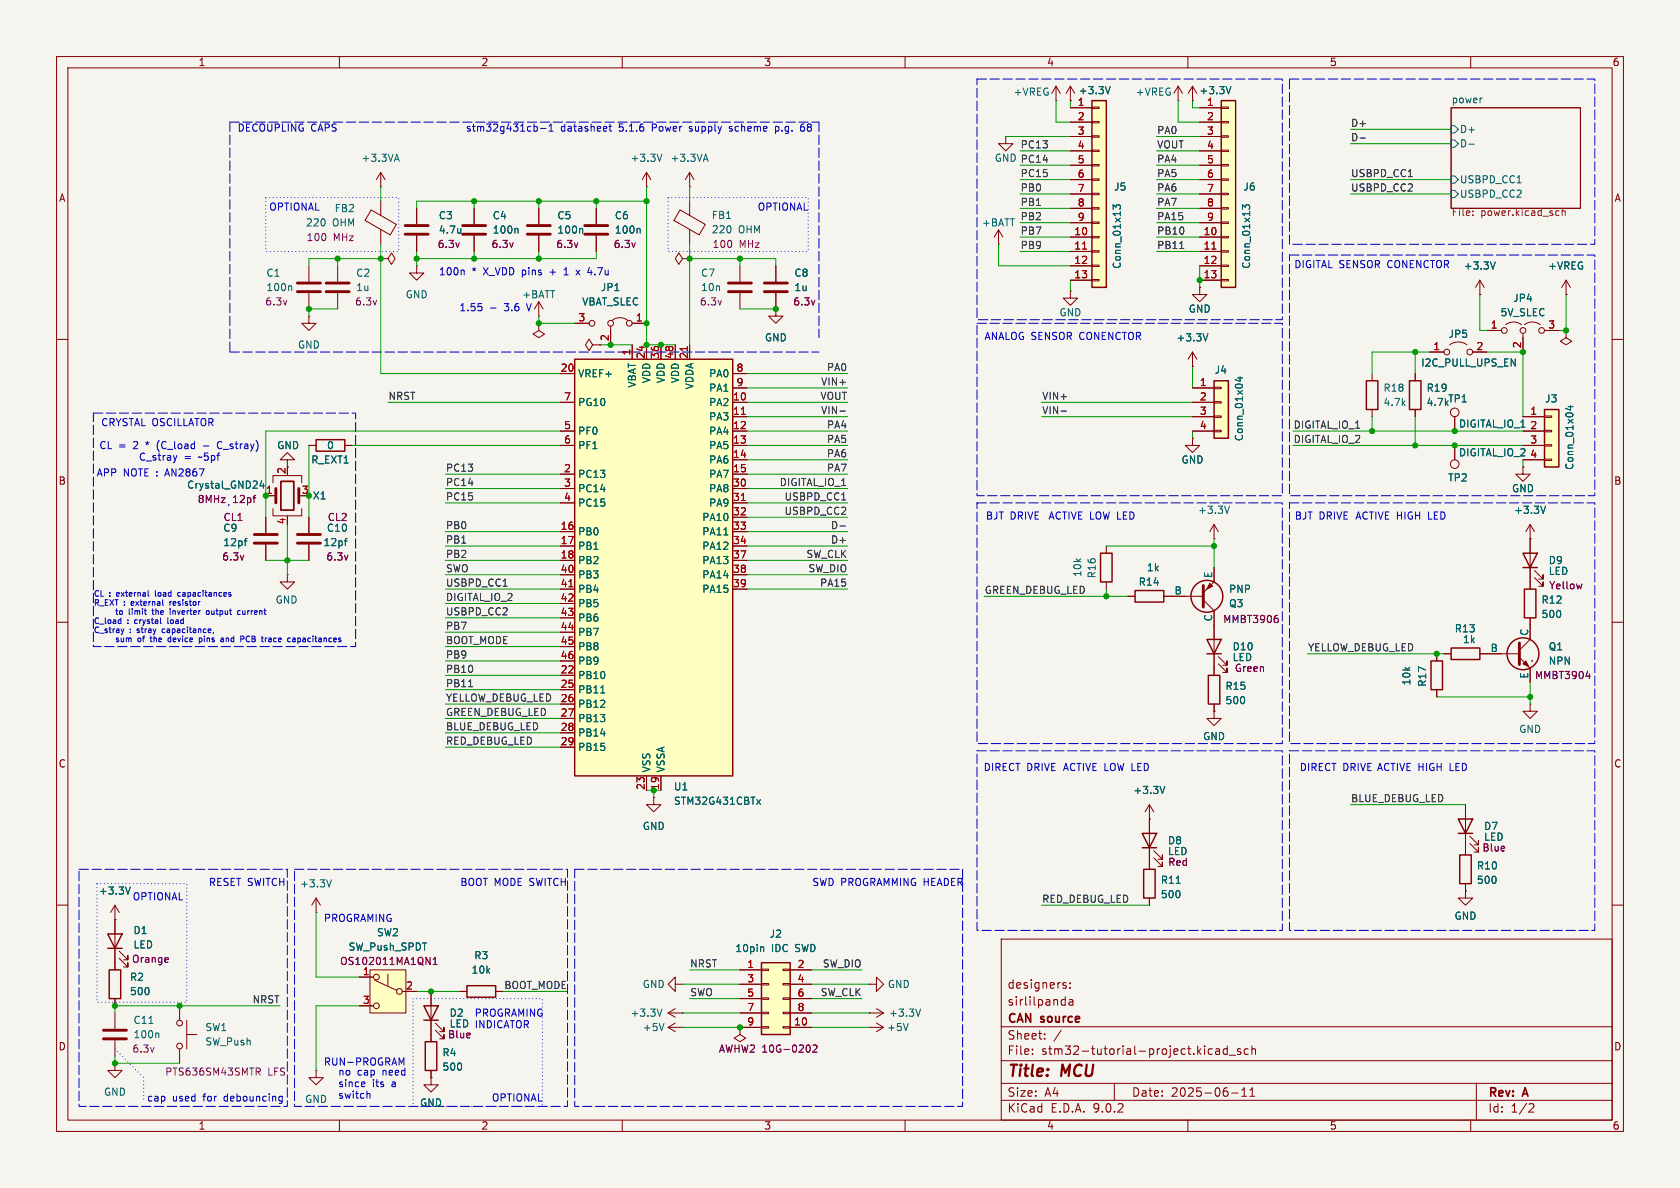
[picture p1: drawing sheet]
<svg xmlns="http://www.w3.org/2000/svg" width="297mm" height="210mm" viewBox="0 0 297 210" stroke-linecap="round" stroke-linejoin="round" font-family="sans-serif">
<defs><g id="words">
<g font-size="2.8" fill="#840000">
<text x="178" y="190.9">Title:</text>
<text x="187.7" y="190.9">MCU</text>
</g>
<g font-size="2.1" fill="#840000">
<text x="178" y="178">sirlilpanda</text>
<text x="178" y="175">designers:</text>
<text x="178" y="184">Sheet:</text>
<text x="178" y="181.2">CAN</text>
<text x="184.1" y="181.2">source</text>
<text x="178" y="186.7">File:</text>
<text x="184.1" y="186.7">stm32-tutorial-project.kicad_sch</text>
<text x="178" y="196.9">KiCad</text>
<text x="178" y="194.1">Size:</text>
<text x="184.7" y="194.1">A4</text>
<text x="185.7" y="196.9">E.D.A.</text>
<text x="193.3" y="196.9">9.0.2</text>
<text x="200" y="194.1">Date:</text>
<text x="207" y="194.1">2025-06-11</text>
<text x="263" y="194.3">Rev:</text>
<text x="263" y="196.9">Id:</text>
<text x="267.1" y="196.9">1/2</text>
<text x="269.4" y="194.3">A</text>
</g>
<g font-size="1.8" fill="#840000">
<text x="35" y="11.9">1</text>
<text x="85" y="11.9">2</text>
<text x="135" y="11.9">3</text>
<text x="185" y="11.9">4</text>
<text x="235" y="11.9">5</text>
<text x="285" y="11.9">6</text>
<text x="10.3" y="35.9">A</text>
<text x="285.3" y="35.9">A</text>
<text x="10.3" y="85.9">B</text>
<text x="285.3" y="85.9">B</text>
<text x="10.3" y="135.9">C</text>
<text x="285.3" y="135.9">C</text>
<text x="10.3" y="185.9">D</text>
<text x="285.3" y="185.9">D</text>
<text x="35" y="199.9">1</text>
<text x="85" y="199.9">2</text>
<text x="135" y="199.9">3</text>
<text x="185" y="199.9">4</text>
<text x="235" y="199.9">5</text>
<text x="285" y="199.9">6</text>
</g>
<g font-size="1.8" fill="#006464">
<text x="179.1" y="17.1">+VREG</text>
<text x="190.6" y="16.9">+3.3V</text>
<text x="200.7" y="17.1">+VREG</text>
<text x="211.9" y="16.9">+3.3V</text>
<text x="256.5" y="18.3">power</text>
<text x="258" y="23.7">D+</text>
<text x="63.8" y="28.8">+3.3VA</text>
<text x="111.4" y="28.8">+3.3V</text>
<text x="118.4" y="28.8">+3.3VA</text>
<text x="258" y="26.3">D-</text>
<text x="196.9" y="33.9">J5</text>
<text x="219.7" y="33.9">J6</text>
<text x="258" y="35.2">USBPD_CC2</text>
<text x="258" y="32.6">USBPD_CC1</text>
<text x="54" y="40.2">220</text>
<text x="58.8" y="40.2">OHM</text>
<text x="59.1" y="37.7">FB2</text>
<text x="77.5" y="39">C3</text>
<text x="77.5" y="41.5">4.7u</text>
<text x="87" y="39">C4</text>
<text x="87" y="41.5">100n</text>
<text x="98.4" y="39">C5</text>
<text x="98.4" y="41.5">100n</text>
<text x="108.6" y="39">C6</text>
<text x="108.6" y="41.5">100n</text>
<text x="125.7" y="38.9">FB1</text>
<text x="125.7" y="41.5">220</text>
<text x="130.5" y="41.5">OHM</text>
<text x="173.5" y="40.2">+BATT</text>
<text x="198.3" y="47.6" transform="rotate(-90 198.3 47.6)">Conn_01x13</text>
<text x="221.2" y="47.6" transform="rotate(-90 221.2 47.6)">Conn_01x13</text>
<text x="258.7" y="47.9">+3.3V</text>
<text x="273.6" y="47.9">+VREG</text>
<text x="47" y="49.1">C1</text>
<text x="47" y="51.7">100n</text>
<text x="62.9" y="49.1">C2</text>
<text x="62.9" y="51.7">1u</text>
<text x="71.6" y="52.9">GND</text>
<text x="92.2" y="52.9">+BATT</text>
<text x="106.1" y="51.7">JP1</text>
<text x="123.8" y="49.1">C7</text>
<text x="123.8" y="51.7">10n</text>
<text x="140.3" y="49.1">C8</text>
<text x="140.3" y="51.7">1u</text>
<text x="267.4" y="53.6">JP4</text>
<text x="102.8" y="54.2">VBAT_SLEC</text>
<text x="187.2" y="56.1">GND</text>
<text x="210.1" y="55.5">GND</text>
<text x="256" y="59.9">JP5</text>
<text x="265.2" y="56.1">5V_SLEC</text>
<text x="52.6" y="61.8">GND</text>
<text x="135.1" y="60.6">GND</text>
<text x="207.9" y="60.6">+3.3V</text>
<text x="251.1" y="65">I2C_PULL_UPS_EN</text>
<text x="102.1" y="66.9">VREF+</text>
<text x="102.1" y="72">PG10</text>
<text x="112.6" y="68.6" transform="rotate(-90 112.6 68.6)">VBAT</text>
<text x="115.2" y="67.8" transform="rotate(-90 115.2 67.8)">VDD</text>
<text x="117.7" y="67.8" transform="rotate(-90 117.7 67.8)">VDD</text>
<text x="120.2" y="67.8" transform="rotate(-90 120.2 67.8)">VDD</text>
<text x="122.8" y="68.9" transform="rotate(-90 122.8 68.9)">VDDA</text>
<text x="125.3" y="66.9">PA0</text>
<text x="125.3" y="69.4">PA1</text>
<text x="125.3" y="72">PA2</text>
<text x="214.6" y="66.3">J4</text>
<text x="244.5" y="72">4.7k</text>
<text x="244.5" y="69.4">R18</text>
<text x="252.1" y="72">4.7k</text>
<text x="252.1" y="69.4">R19</text>
<text x="255.9" y="71.3">TP1</text>
<text x="273.1" y="71.3">J3</text>
<text x="102.1" y="77.1">PF0</text>
<text x="125.3" y="74.5">PA3</text>
<text x="125.3" y="77.1">PA4</text>
<text x="257.8" y="75.8">DIGITAL_IO_1</text>
<text x="48.9" y="79.6">GND</text>
<text x="54.9" y="82.1">R_EXT1</text>
<text x="57.7" y="79.6">0</text>
<text x="102.1" y="79.6">PF1</text>
<text x="125.3" y="79.6">PA5</text>
<text x="125.3" y="82.1">PA6</text>
<text x="208.8" y="82.1">GND</text>
<text x="219.9" y="78.1" transform="rotate(-90 219.9 78.1)">Conn_01x04</text>
<text x="257.8" y="80.9">DIGITAL_IO_2</text>
<text x="278.4" y="83.2" transform="rotate(-90 278.4 83.2)">Conn_01x04</text>
<text x="29.5" y="84.4">AN2867</text>
<text x="55.2" y="88.5">X1</text>
<text x="102.1" y="84.7">PC13</text>
<text x="102.1" y="87.2">PC14</text>
<text x="102.1" y="89.8">PC15</text>
<text x="125.3" y="84.7">PA7</text>
<text x="125.3" y="87.2">PA8</text>
<text x="125.3" y="89.8">PA9</text>
<text x="255.9" y="85.3">TP2</text>
<text x="267.2" y="87.2">GND</text>
<text x="39.4" y="94.2">C9</text>
<text x="57.7" y="94.2">C10</text>
<text x="102.1" y="94.8">PB0</text>
<text x="124.1" y="92.3">PA10</text>
<text x="124.1" y="94.8">PA11</text>
<text x="211.7" y="91">+3.3V</text>
<text x="267.6" y="91">+3.3V</text>
<text x="39.4" y="96.7">12pf</text>
<text x="57.1" y="96.7">12pf</text>
<text x="102.1" y="97.4">PB1</text>
<text x="102.1" y="99.9">PB2</text>
<text x="124.1" y="97.4">PA12</text>
<text x="124.1" y="99.9">PA13</text>
<text x="202.7" y="101.2">1k</text>
<text x="273.7" y="99.9">D9</text>
<text x="273.7" y="101.8">LED</text>
<text x="48.6" y="106.9">GND</text>
<text x="102.1" y="102.5">PB3</text>
<text x="102.1" y="105">PB4</text>
<text x="102.1" y="107.5">PB5</text>
<text x="124.1" y="102.5">PA14</text>
<text x="124.1" y="105">PA15</text>
<text x="191.4" y="102.1" transform="rotate(-90 191.4 102.1)">10k</text>
<text x="193.9" y="102.3" transform="rotate(-90 193.9 102.3)">R16</text>
<text x="201.2" y="103.7">R14</text>
<text x="207.5" y="105.2">B</text>
<text x="214.4" y="102.3" transform="rotate(-90 214.4 102.3)">E</text>
<text x="217.2" y="105">PNP</text>
<text x="217.2" y="107.5">Q3</text>
<text x="272.4" y="106.9">R12</text>
<text x="102.1" y="110.1">PB6</text>
<text x="102.1" y="112.6">PB7</text>
<text x="214.4" y="110" transform="rotate(-90 214.4 110)">C</text>
<text x="257.1" y="112">R13</text>
<text x="258.5" y="113.9">1k</text>
<text x="270.3" y="112.5" transform="rotate(-90 270.3 112.5)">C</text>
<text x="272.4" y="109.4">500</text>
<text x="102.1" y="115.2">PB8</text>
<text x="102.1" y="117.7">PB9</text>
<text x="217.8" y="115.2">D10</text>
<text x="263.4" y="115.3">B</text>
<text x="273.7" y="115.2">Q1</text>
<text x="273.7" y="117.7">NPN</text>
<text x="102.1" y="120.2">PB10</text>
<text x="102.1" y="122.8">PB11</text>
<text x="102.1" y="125.3">PB12</text>
<text x="216.5" y="124.7">500</text>
<text x="216.5" y="122.1">R15</text>
<text x="249.5" y="121.3" transform="rotate(-90 249.5 121.3)">10k</text>
<text x="252.3" y="121.5" transform="rotate(-90 252.3 121.5)">R17</text>
<text x="270.3" y="120.1" transform="rotate(-90 270.3 120.1)">E</text>
<text x="102.1" y="127.9">PB13</text>
<text x="102.1" y="130.4">PB14</text>
<text x="212.6" y="131">GND</text>
<text x="268.5" y="129.8">GND</text>
<text x="102.1" y="132.9">PB15</text>
<text x="115.2" y="136.7" transform="rotate(-90 115.2 136.7)">VSS</text>
<text x="117.7" y="136.7" transform="rotate(-90 117.7 136.7)">VSSA</text>
<text x="119" y="142.5">STM32G431CBTx</text>
<text x="119" y="139.9">U1</text>
<text x="200.3" y="140.6">+3.3V</text>
<text x="113.5" y="146.9">GND</text>
<text x="206.4" y="149.5">D8</text>
<text x="262.3" y="146.9">D7</text>
<text x="206.4" y="151.4">LED</text>
<text x="261" y="153.9">R10</text>
<text x="17.4" y="158.3">+3.3V</text>
<text x="52.9" y="157.1">+3.3V</text>
<text x="205.1" y="159">500</text>
<text x="205.1" y="156.4">R11</text>
<text x="261" y="156.4">500</text>
<text x="23.5" y="165.3">D1</text>
<text x="23.5" y="167.9">LED</text>
<text x="66.5" y="165.7">SW2</text>
<text x="136" y="166">J2</text>
<text x="257" y="162.8">GND</text>
<text x="22.9" y="173.6">R2</text>
<text x="61.5" y="168.2">SW_Push_SPDT</text>
<text x="83.3" y="172.3">10k</text>
<text x="83.7" y="169.8">R3</text>
<text x="129.9" y="168.5">10pin</text>
<text x="136.4" y="168.5">IDC</text>
<text x="140.7" y="168.5">SWD</text>
<text x="22.9" y="176.1">500</text>
<text x="79.4" y="179.9">D2</text>
<text x="111.4" y="179.9">+3.3V</text>
<text x="113.5" y="174.9">GND</text>
<text x="156.9" y="174.9">GND</text>
<text x="157.1" y="179.9">+3.3V</text>
<text x="23.5" y="183.7">100n</text>
<text x="23.5" y="181.2">C11</text>
<text x="36.2" y="182.5">SW1</text>
<text x="36.2" y="185">SW_Push</text>
<text x="113.5" y="182.5">+5V</text>
<text x="156.7" y="182.5">+5V</text>
<text x="78.1" y="186.9">R4</text>
<text x="78.1" y="189.5">500</text>
<text x="18.3" y="193.9">GND</text>
<text x="53.8" y="195.2">GND</text>
<text x="74.2" y="195.8">GND</text>
</g>
<g font-size="1.8" fill="#0000c2">
<text x="41.9" y="23.5">DECOUPLING</text>
<text x="54.9" y="23.5">CAPS</text>
<text x="82.3" y="23.5">stm32g431cb-1</text>
<text x="99.1" y="23.5">datasheet</text>
<text x="109.5" y="23.5">5.1.6</text>
<text x="115.5" y="23.5">Power</text>
<text x="122.3" y="23.5">supply</text>
<text x="129.6" y="23.5">scheme</text>
<text x="137.9" y="23.5">p.g.</text>
<text x="142.6" y="23.5">68</text>
<text x="47.5" y="37.4">OPTIONAL</text>
<text x="133.9" y="37.4">OPTIONAL</text>
<text x="228.7" y="47.6">DIGITAL SENSOR CONENCTOR</text>
<text x="77.5" y="48.9">100n</text>
<text x="83.4" y="48.9">*</text>
<text x="85.6" y="48.9">X_VDD pins</text>
<text x="97.7" y="48.9">+</text>
<text x="100.4" y="48.9">1</text>
<text x="105" y="48.9">4.7u</text>
<text x="81.1" y="55.2">1.55</text>
<text x="89.3" y="55.2">3.6</text>
<text x="93.5" y="55.2">V</text>
<text x="173.9" y="60.3">ANALOG SENSOR CONENCTOR</text>
<text x="17.8" y="75.5">CRYSTAL OSCILLATOR</text>
<text x="17.5" y="79.6">CL =</text>
<text x="23.7" y="79.6">2</text>
<text x="24.5" y="81.6">C_stray</text>
<text x="26.1" y="79.6">*</text>
<text x="28.2" y="79.6">(C_load</text>
<text x="32.5" y="81.6">=</text>
<text x="35.3" y="81.6">~5pf</text>
<text x="39.3" y="79.6">C_stray)</text>
<text x="17" y="84.4">APP</text>
<text x="21.8" y="84.4">NOTE :</text>
<text x="174.2" y="92.1">BJT DRIVE</text>
<text x="185.3" y="92.1">ACTIVE LOW LED</text>
<text x="228.8" y="92.1">BJT DRIVE ACTIVE HIGH</text>
<text x="252.6" y="92.1">LED</text>
<text x="173.8" y="136.5">DIRECT DRIVE ACTIVE LOW LED</text>
<text x="229.7" y="136.5">DIRECT DRIVE ACTIVE HIGH</text>
<text x="256.4" y="136.5">LED</text>
<text x="23.4" y="159.4">OPTIONAL</text>
<text x="36.8" y="156.8">RESET SWITCH</text>
<text x="81.3" y="156.8">BOOT MODE SWITCH</text>
<text x="143.5" y="156.8">SWD PROGRAMMING HEADER</text>
<text x="57.1" y="163.2">PROGRAMING</text>
<text x="83.8" y="179.9">PROGRAMING</text>
<text x="79.4" y="181.8">LED INDICATOR</text>
<text x="57.1" y="188.6">RUN-PROGRAM</text>
<text x="59.7" y="190.3">no</text>
<text x="63.2" y="190.3">cap</text>
<text x="67.7" y="190.3">need</text>
<text x="25.9" y="194.9">cap</text>
<text x="30.5" y="194.9">used</text>
<text x="36" y="194.9">for</text>
<text x="39.9" y="194.9">debouncing</text>
<text x="59.7" y="192.4">since</text>
<text x="59.7" y="194.4">switch</text>
<text x="65.8" y="192.4">its</text>
<text x="69.3" y="192.4">a</text>
<text x="86.9" y="194.9">OPTIONAL</text>
</g>
<g font-size="1.8" fill="#a90000">
<text x="190.4" y="18.8">1</text>
<text x="190.4" y="21.3">2</text>
<text x="190.4" y="23.9">3</text>
<text x="213.3" y="18.8">1</text>
<text x="213.3" y="21.3">2</text>
<text x="213.3" y="23.9">3</text>
<text x="190.4" y="26.4">4</text>
<text x="190.4" y="29">5</text>
<text x="213.3" y="26.4">4</text>
<text x="213.3" y="29">5</text>
<text x="190.4" y="31.5">6</text>
<text x="190.4" y="34">7</text>
<text x="213.3" y="31.5">6</text>
<text x="213.3" y="34">7</text>
<text x="189.8" y="41.7">10</text>
<text x="190.4" y="36.6">8</text>
<text x="190.4" y="39.1">9</text>
<text x="212.7" y="41.7">10</text>
<text x="213.3" y="36.6">8</text>
<text x="213.3" y="39.1">9</text>
<text x="189.8" y="44.2">11</text>
<text x="189.8" y="46.7">12</text>
<text x="212.7" y="44.2">11</text>
<text x="212.7" y="46.7">12</text>
<text x="189.8" y="49.3">13</text>
<text x="212.7" y="49.3">13</text>
<text x="102.2" y="56.9">3</text>
<text x="112.3" y="56.9">1</text>
<text x="263.5" y="58.2">1</text>
<text x="273.6" y="58.2">3</text>
<text x="99" y="65.8">20</text>
<text x="107.7" y="60.4" transform="rotate(-90 107.7 60.4)">2</text>
<text x="111.5" y="62.9" transform="rotate(-90 111.5 62.9)">1</text>
<text x="114" y="63.5" transform="rotate(-90 114 63.5)">24</text>
<text x="116.6" y="63.5" transform="rotate(-90 116.6 63.5)">36</text>
<text x="119.1" y="63.5" transform="rotate(-90 119.1 63.5)">48</text>
<text x="121.7" y="63.5" transform="rotate(-90 121.7 63.5)">21</text>
<text x="130.1" y="65.8">8</text>
<text x="253.3" y="62">1</text>
<text x="260.9" y="62">2</text>
<text x="269" y="61.7" transform="rotate(-90 269 61.7)">2</text>
<text x="99.6" y="70.9">7</text>
<text x="129.5" y="70.9">10</text>
<text x="130.1" y="68.3">9</text>
<text x="212" y="68.3">1</text>
<text x="212" y="70.9">2</text>
<text x="99.6" y="75.9">5</text>
<text x="129.5" y="73.4">11</text>
<text x="129.5" y="75.9">12</text>
<text x="212" y="73.4">3</text>
<text x="212" y="75.9">4</text>
<text x="270.4" y="73.4">1</text>
<text x="270.4" y="75.9">2</text>
<text x="50.5" y="83.9" transform="rotate(-90 50.5 83.9)">2</text>
<text x="99.6" y="78.5">6</text>
<text x="99.6" y="83.6">2</text>
<text x="129.5" y="78.5">13</text>
<text x="129.5" y="81">14</text>
<text x="129.5" y="83.6">15</text>
<text x="270.4" y="78.5">3</text>
<text x="270.4" y="81">4</text>
<text x="46.9" y="87.4">1</text>
<text x="53.3" y="87.4">3</text>
<text x="99.6" y="86.1">3</text>
<text x="99.6" y="88.6">4</text>
<text x="129.5" y="86.1">30</text>
<text x="129.5" y="88.6">31</text>
<text x="50.5" y="92.8" transform="rotate(-90 50.5 92.8)">4</text>
<text x="99" y="93.7">16</text>
<text x="129.5" y="91.2">32</text>
<text x="129.5" y="93.7">33</text>
<text x="99" y="96.3">17</text>
<text x="99" y="98.8">18</text>
<text x="99" y="101.3">40</text>
<text x="129.5" y="96.3">34</text>
<text x="129.5" y="98.8">37</text>
<text x="129.5" y="101.3">38</text>
<text x="99" y="103.9">41</text>
<text x="99" y="106.4">42</text>
<text x="129.5" y="103.9">39</text>
<text x="99" y="109">43</text>
<text x="99" y="111.5">44</text>
<text x="99" y="114">45</text>
<text x="99" y="116.6">46</text>
<text x="99" y="119.1">22</text>
<text x="99" y="121.7">25</text>
<text x="99" y="124.2">26</text>
<text x="99" y="126.7">27</text>
<text x="99" y="129.3">28</text>
<text x="99" y="131.8">29</text>
<text x="114" y="139.7" transform="rotate(-90 114 139.7)">23</text>
<text x="64.1" y="172.5">1</text>
<text x="132" y="171.2">1</text>
<text x="132" y="173.7">3</text>
<text x="140.9" y="171.2">2</text>
<text x="140.9" y="173.7">4</text>
<text x="64.1" y="177.5">3</text>
<text x="71.7" y="175">2</text>
<text x="132" y="176.3">5</text>
<text x="132" y="178.8">7</text>
<text x="140.9" y="176.3">6</text>
<text x="140.9" y="178.8">8</text>
<text x="132" y="181.4">9</text>
<text x="140.3" y="181.4">10</text>
</g>
<g font-size="1.8" fill="#0f0f0f">
<text x="204.5" y="23.8">PA0</text>
<text x="238.8" y="22.5">D+</text>
<text x="175.8" y="28.8">GND PC14</text>
<text x="180.3" y="26.3">PC13</text>
<text x="204.5" y="26.3">VOUT</text>
<text x="204.5" y="28.9">PA4</text>
<text x="238.8" y="25.1">D-</text>
<text x="180.3" y="31.4">PC15</text>
<text x="180.3" y="33.9">PB0</text>
<text x="204.5" y="33.9">PA6</text>
<text x="204.5" y="31.4">PA5</text>
<text x="238.8" y="31.4">USBPD_CC1</text>
<text x="238.8" y="33.9">USBPD_CC2</text>
<text x="180.3" y="41.6">PB7</text>
<text x="180.3" y="36.5">PB1</text>
<text x="180.3" y="39">PB2</text>
<text x="204.5" y="36.5">PA7</text>
<text x="204.5" y="39">PA15</text>
<text x="204.5" y="41.6">PB10</text>
<text x="180.3" y="44.1">PB9</text>
<text x="204.5" y="44.1">PB11</text>
<text x="146.1" y="65.7">PA0</text>
<text x="68.6" y="70.8">NRST</text>
<text x="144.9" y="70.8">VOUT</text>
<text x="145.1" y="68.2">VIN+</text>
<text x="184.1" y="70.8">VIN+</text>
<text x="145.1" y="73.3">VIN-</text>
<text x="146.1" y="75.9">PA4</text>
<text x="184.1" y="73.3">VIN-</text>
<text x="228.6" y="75.9">DIGITAL_IO_1</text>
<text x="78.7" y="83.5">PC13</text>
<text x="146.1" y="83.5">PA7</text>
<text x="146.1" y="78.4">PA5</text>
<text x="146.1" y="80.9">PA6</text>
<text x="228.6" y="78.4">DIGITAL_IO_2</text>
<text x="78.7" y="86">PC14</text>
<text x="78.7" y="88.6">PC15</text>
<text x="137.7" y="86">DIGITAL_IO_1</text>
<text x="138.6" y="88.6">USBPD_CC1</text>
<text x="78.7" y="93.6">PB0</text>
<text x="138.6" y="91.1">USBPD_CC2</text>
<text x="146.8" y="93.6">D-</text>
<text x="78.7" y="98.7">PB2</text>
<text x="78.7" y="101.3">SWO</text>
<text x="78.7" y="96.2">PB1</text>
<text x="142.5" y="98.7">SW_CLK</text>
<text x="142.8" y="101.3">SW_DIO</text>
<text x="146.8" y="96.2">D+</text>
<text x="78.7" y="106.3">DIGITAL_IO_2</text>
<text x="78.7" y="103.8">USBPD_CC1</text>
<text x="144.9" y="103.8">PA15</text>
<text x="174" y="105.1">GREEN_DEBUG_LED</text>
<text x="78.7" y="108.9">USBPD_CC2</text>
<text x="78.7" y="111.4">PB7</text>
<text x="78.7" y="114">BOOT_MODE</text>
<text x="78.7" y="119">PB10</text>
<text x="78.7" y="116.5">PB9</text>
<text x="231.1" y="115.2">YELLOW_DEBUG_LED</text>
<text x="78.7" y="121.6">PB11</text>
<text x="78.7" y="124.1">YELLOW_DEBUG_LED 26</text>
<text x="78.7" y="129.2">BLUE_DEBUG_LED</text>
<text x="78.7" y="131.7">RED_DEBUG_LED</text>
<text x="78.7" y="126.7">GREEN_DEBUG_LED</text>
<text x="238.8" y="141.9">BLUE_DEBUG_LED</text>
<text x="184.1" y="159.7">RED_DEBUG_LED</text>
<text x="121.9" y="171.1">NRST</text>
<text x="145.4" y="171.1">SW_DIO</text>
<text x="44.5" y="177.5">NRST</text>
<text x="89.1" y="174.9">BOOT_MODE</text>
<text x="121.9" y="176.2">SWO</text>
<text x="145" y="176.2">SW_CLK</text>
</g>
<g font-size="1.8" fill="#725600">
<text x="256.5" y="38.5">File:</text>
<text x="261.8" y="38.5">power.kicad_sch</text>
</g>
<g font-size="1.8" fill="#840084">
<text x="54.1" y="42.8">100</text>
<text x="58.9" y="42.8">MHz</text>
<text x="77.3" y="44">6.3v</text>
<text x="86.8" y="44">6.3v</text>
<text x="98.2" y="44">6.3v</text>
<text x="108.4" y="44">6.3v</text>
<text x="125.9" y="44">100</text>
<text x="130.7" y="44">MHz</text>
<text x="46.8" y="54.2">6.3v</text>
<text x="62.7" y="54.2">6.3v</text>
<text x="123.6" y="54.2">6.3v</text>
<text x="140.1" y="54.2">6.3v</text>
<text x="33" y="86.6">Crystal_GND24</text>
<text x="34.9" y="89.1">8MHz</text>
<text x="40.9" y="89.1">12pf</text>
<text x="39.4" y="92.3">CL1</text>
<text x="57.8" y="92.3">CL2</text>
<text x="39.2" y="99.3">6.3v</text>
<text x="57.6" y="99.3">6.3v</text>
<text x="273.8" y="104.4">Yellow</text>
<text x="216.1" y="110.3">MMBT3906</text>
<text x="217.8" y="117.1">LED</text>
<text x="218.2" y="119">Green</text>
<text x="271.3" y="120.2">MMBT3904</text>
<text x="262.3" y="148.8">LED</text>
<text x="206.4" y="153.3">Red</text>
<text x="262" y="150.7">Blue</text>
<text x="23.2" y="170.4">Orange</text>
<text x="60" y="170.8">OS102011MA1QN1</text>
<text x="79.1" y="183.7">Blue</text>
<text x="79.4" y="181.8">LED</text>
<text x="23.3" y="186.3">6.3v</text>
<text x="29.1" y="190.3">PTS636SM43SMTR</text>
<text x="47.3" y="190.3">LFS</text>
<text x="127" y="186.3">AWHW2</text>
<text x="134.7" y="186.3">10G-0202</text>
</g>
<text font-size="1.8" fill="#009600" x="116.6" y="139.7" transform="rotate(-90 116.6 139.7)">19</text>
<g font-size="1.4" fill="#0000c2">
<text x="16.5" y="105.7">CL</text>
<text x="16.5" y="107.3">R_EXT :</text>
<text x="19.3" y="105.7">:</text>
<text x="20.8" y="105.7">external</text>
<text x="23.4" y="107.3">external</text>
<text x="27.9" y="105.7">load</text>
<text x="30.5" y="107.3">resistor</text>
<text x="32.2" y="105.7">capacitances</text>
<text x="16.5" y="108.9">to</text>
<text x="16.5" y="110.5">C_load</text>
<text x="16.5" y="112.1">C_stray</text>
<text x="22.5" y="110.5">:</text>
<text x="22.8" y="108.9">limit</text>
<text x="23" y="112.1">:</text>
<text x="24" y="110.5">crystal</text>
<text x="24.3" y="113.7">of</text>
<text x="24.5" y="112.1">stray</text>
<text x="26.8" y="113.7">the</text>
<text x="27.2" y="108.9">the</text>
<text x="29.1" y="112.1">capacitance,</text>
<text x="30.1" y="110.5">load</text>
<text x="30.2" y="113.7">device</text>
<text x="30.5" y="108.9">inverter</text>
<text x="35.9" y="113.7">pins</text>
<text x="37.2" y="108.9">output</text>
<text x="40" y="113.7">and</text>
<text x="43" y="108.9">current</text>
<text x="43.8" y="113.7">PCB</text>
<text x="47.8" y="113.7">trace</text>
<text x="52.6" y="113.7">capacitances</text>
</g>
</g></defs>
<path d="M0 0h297v210h-297z" fill="#f5f4ef" stroke="#f5f4ef" stroke-width=".18"/>
<g fill="none" stroke="#840000" stroke-width=".18">
<path d="M10 10h277v190h-277zM12 12h273v186h-273zM60 10v2M110 10v2M160 10v2M208.3 17.8h.1M208.3 15.2l-.8 1.3M208.3 15.2l.7 1.3M208.3 15.2v2.6M210 10v2M256.5 19.1h22.9v17.7h-22.9zM260 10v2"/>
<path d="M95.2 36.8v2.8M114.3 33h.1M114.3 30.5l-.8 1.3M114.3 30.5l.8 1.3M114.3 30.5v2.5M121.9 33h.1M121.9 30.5l-.7 1.3M121.9 30.5l.8 1.3M121.9 30.5v2.5M95.2 41.7v2.8M120.6 45.7l-.6-1-.6 1 .6 1 .6-1h1.3M121.9 45.7h.1"/>
<path d="M130.8 47v2.8M130.8 51.8v2.8M137.2 54.6v1.3h1.2l-1.2 1.3-1.3-1.3h1.3M137.2 54.6h.1M137.2 47v2.8M137.2 51.8v2.8M176.5 43.2h.1M176.5 40.6l-.7 1.3M176.5 40.6l.8 1.3M176.5 40.6v2.6M189.2 51.4v1.3h1.3l-1.3 1.3-1.2-1.3h1.2M189.2 51.4h.1"/>
<path d="M10 60h2M104.8 61l-.7-1.1-.6 1.1 .6 1 .7-1h1.2M242.6 66v1.3M242.6 72.4v1.3M285 60h2M195.6 96.5v1.3M10 110h2M195.6 102.9v1.2M214.6 110.5v7.6M215.4 117.3l1.5 1.6v-.8v.8h-.7M215.4 116.1l1.5 1.5v-.8v.8h-.7M254 115.6v1.2"/>
<path d="M285 110h2M254 121.9v1.3M55.9 158.8l-.8 1.2M55.9 158.8l.7 1.2M55.9 158.8v2.5M10 160h2M20.3 170.2v1.3M20.3 176.5v1.3M55.9 161.3h.1M177 166h108v32h-108zM187.9 176.7l.4 .1M188.1 174.2l.4 .1v.2l-.2 .2h-.3"/>
<path d="M188.1 173.7l.4 .1M188.3 176.2v1.5M188.3 177.6l-.4 .1M189 176.8h.6l.1 .9M189.2 174.6v.1M189.2 173.8v.1M189.7 177.1h-.5a.29 .29 0 0 0-.2 .3 .29 .29 0 0 0 .2 .3l.5-.1M285 160h2M60 198v2M76.2 190.5v1.3h1.3l-1.3 1.2-1.3-1.2h1.3M76.2 190.5h.1M76.2 182.9v1.3"/>
<path d="M76.2 189.2v1.3M110 198v2M160 198v2M177 194.5h108M177 191.5h108M177 187.5h108M177 181.5h108M182.5 186.3v.1M182.5 185.5v.1M184.7 183.6v.1M184.7 182.8v.1M187.6 182.1l-1.3 2"/>
<path d="M197 191.5v3M210 198v2M213.9 185.4l.4 .1M214.3 186.3l-.4 .1M215 185.5h.5l.1 .9M215.6 185.8h-.5a.29 .29 0 0 0-.2 .3 .29 .29 0 0 0 .2 .3l.5-.1M217 185.5l-.5-.1-.3 .3v.4l.2 .2h.6M217 184.9v1.5M217.3 186.5h1.2M217.7 193.2h1.2M219.3 185.5l-.3-.1-.3 .2 .1 .2 .5 .2v.3h-.6M219.5 193.8h.9"/>
<path d="M219.5 192.7l.5-.4v1.5M220.7 185.5l-.5-.1-.2 .3v.4l.1 .2h.6M221 193.8h.8M221 192.7l.4-.4v1.5M221.3 185.5l.2-.1 .4 .1 .1 .9M221.3 184.9v1.5M260 198v2M261 191.5v6.5M270.5 195.1l.5 .1 .2 .3-1 1.1h1"/>
</g>
<path d="M261.9 17.3h.1M117 27.2l-.4 1.3M124.5 28.2h.6M124.8 27.2l.4 1.3M256.5 22.2h.7l.6 .7-.6 .6h-.7zM256.5 33.7h.7l.6 .6-.6 .6h-.7zM256.5 31.1h.7l.6 .7-.6 .6h-.7zM256.5 24.8h.7l.6 .6-.6 .6h-.7zM259.7 25.5h.9M268.2 32.3h.7M102.8 40.4l.2 .2v.6M58.6 155.5l-.4 1.3" fill="none" stroke="#006464" stroke-width=".18"/>
<path d="M260.4 38v.1M260.4 37.3v.1M275.3 37.3h.3M275.6 38l-.3 .1M276.2 37.4l.2-.1h.3v.8M276.2 36.8v1.3" fill="none" stroke="#725600" stroke-width=".18"/>
<path d="M241.6 67.3h2v5.1h-2zM194.6 97.8h2v5.1h-2zM213.4 113h2.5l-1.3 2.6zM213.4 115.6h2.5M253 116.8h2v5.1h-2zM19.3 171.5h2v5h-2zM75.2 184.2h2v5h-2z" fill="none" stroke="#840000" stroke-width=".25"/>
<path d="M93.2 39.9h4.1M93.2 41.4h4.1M128.8 50h4M128.8 51.6h4M135.1 50h4.1M135.1 51.6h4.1" fill="none" stroke="#840000" stroke-width=".51"/>
<path d="M193 17.8h2.6v33h-2.6z" fill="#ffffc2"/>
<path d="M193 17.8h2.6v33h-2.6zM201.9 147.3h2.6l-1.3 2.6zM201.9 149.9h2.6M202.2 153.7h2v5.1h-2zM257.8 144.8h2.5l-1.2 2.5zM257.8 147.3h2.5M258.1 151.1h2v5.1h-2z" fill="none" stroke="#840000" stroke-width=".25"/>
<g fill="none" stroke="#840000" stroke-width=".18">
<path d="M189.2 17.8h.1M189.2 19.1h3.8M189.2 15.2l-.7 1.3M189.2 15.2l.8 1.3M189.2 15.2v2.6M193 18.9h1.3v.3h-1.3zM105.4 36.8v2.8M189.2 21.6h3.8M189.2 24.1h3.8M189.2 26.7h3.8M189.2 29.2h3.8M189.2 31.8h3.8"/>
<path d="M189.2 34.3h3.8M189.2 36.8h3.8M189.2 39.4h3.8M193 21.5h1.3v.2h-1.3zM193 24h1.3v.3h-1.3zM193 26.5h1.3v.3h-1.3zM193 29.1h1.3v.2h-1.3zM193 31.6h1.3v.3h-1.3zM193 34.2h1.3v.2h-1.3zM193 36.7h1.3v.3h-1.3zM193 39.2h1.3v.3h-1.3zM105.4 41.7v2.8"/>
<path d="M189.2 41.9h3.8M189.2 44.5h3.8M189.2 47h3.8M189.2 49.5h3.8M193 41.8h1.3v.2h-1.3zM193 44.3h1.3v.3h-1.3zM193 46.9h1.3v.2h-1.3zM193 49.4h1.3v.3h-1.3zM115.6 141v1.2h1.2l-1.2 1.3-1.3-1.3h1.3M115.6 141h.1M203.2 144.8h.1M203.2 142.2l-.8 1.3"/>
<path d="M203.2 142.2l.8 1.3M203.2 142.2v11.5M203.2 158.8v1.2M204 151.6l1.5 1.6v-.8v.8h-.8M204 150.4l1.5 1.5v-.8v.8h-.8M259.1 157.5v1.3h1.2l-1.2 1.2-1.3-1.2h1.3M259.1 157.5h.1M259.1 142.2v8.9M259.1 156.2v1.3M259.8 149.1l1.6 1.5v-.7v.7h-.8M259.8 147.8l1.6 1.6v-.8v.8h-.8M20.3 162.6h.1"/>
<path d="M20.3 160l-.7 1.3M20.3 160l.8 1.3M20.3 160v2.6M31.7 177.8v2.5M119.4 174v-1.3l-1.3 1.3 1.3 1.3v-1.3h1.2M120.6 174h.1M31.7 185.4v2.6M33 182.9h1.8M33 180.3v5.1M55.9 189.2v1.3h1.2l-1.2 1.3-1.3-1.3h1.3M55.9 189.2h.1M118.1 181.6l1.3 .8"/>
<path d="M118.1 181.6h2.5M119.4 180.8l-1.3 .8M120.6 181.6h.1"/>
<circle cx="31.8" cy="184.9" r=".51"/>
<circle cx="31.8" cy="180.8" r=".51"/>
</g>
<path d="M191.4 44h.7" fill="none" stroke="#a90000" stroke-width=".18"/>
<path d="M196.3 15.3l-.5 1.3M196.8 37v-.8l.5 .4 .1-.3h.5l.2 .1-.2 .6M113 40.4l.2 .2v.6M205.9 139l-.4 1.3M23 156.8l-.4 1.3M207.9 156.2h.8M117.4 180.9l-.4 1.3" fill="none" stroke="#006464" stroke-width=".18"/>
<path d="M45.3 188.8h.5l.2 .2-.1 .4-.6 .1M45.6 189.5l.4 .6" fill="none" stroke="#840084" stroke-width=".18"/>
<path d="M103.4 39.9h4M103.4 41.4h4" fill="none" stroke="#840000" stroke-width=".51"/>
<path d="M101.6 63.5h27.9v73.7h-27.9z" fill="#ffffc2"/>
<g fill="none" stroke="#840000" stroke-width=".25">
<path d="M101.6 63.5h27.9v73.7h-27.9zM200.7 104.4h5v2h-5zM213.6 119.4h2v5.1h-2z"/>
<circle cx="213.4" cy="105.4" r="2.82"/>
</g>
<g fill="none" stroke="#840000" stroke-width=".18">
<path d="M210.8 17.8h.1M210.8 15.2l-.7 1.3M210.8 15.2l.8 1.3M210.8 15.2v2.6M120.2 37.1l4.5 2.6-1.1 1.8-4.4-2.5zM121.9 35.6v2.5M101.6 57.2h2.5M107.9 57.7v3.3M108.2 56.6a2.26 2.26 0 0 1 2.8 0M111.8 57.2h2.5M121.9 40.6v2.6M99.1 66h2.5"/>
<path d="M99.1 71.1h2.5M99.1 76.2h2.5M99.1 78.7h2.5M111.8 61v2.5M114.3 61v2.5M116.8 61v2.5M119.4 61v2.5M121.9 61v2.5M129.5 66h2.6M129.5 71.1h2.6M129.5 76.2h2.6M129.5 78.7h2.6"/>
<path d="M129.5 68.6h2.6M129.5 73.7h2.6M99.1 83.8h2.5M99.1 86.4h2.5M99.1 88.9h2.5M99.1 94h2.5M99.1 96.5h2.5M99.1 99.1h2.5M129.5 83.8h2.6M129.5 86.4h2.6M129.5 88.9h2.6M129.5 94h2.6"/>
<path d="M129.5 96.5h2.6M129.5 99.1h2.6M129.5 81.3h2.6M129.5 91.4h2.6M99.1 101.6h2.5M99.1 104.1h2.5M99.1 106.7h2.5M99.1 109.2h2.5M99.1 111.8h2.5M99.1 114.3h2.5M99.1 116.8h2.5M99.1 119.4h2.5"/>
<path d="M129.5 101.6h2.6M129.5 104.1h2.6M199.4 105.4h1.3M205.7 105.4h7M212.7 106l1.9 2v2.5M214.6 100.3v2.6l-1.9 1.9M214.6 118.1v1.3M99.1 121.9h2.5M99.1 124.5h2.5M99.1 127h2.5M99.1 129.5h2.5M99.1 132.1h2.5"/>
<path d="M114.3 137.2v2.5M116.8 137.2v2.5M214.6 125.7v1.3h1.3l-1.3 1.3-1.2-1.3h1.2M214.6 125.7h.1M214.6 124.5v1.2"/>
<circle cx="104.6" cy="57.2" r=".51"/>
<circle cx="108" cy="57.2" r=".51"/>
<circle cx="111.3" cy="57.2" r=".51"/>
</g>
<path d="M121.5 61.3v.7M131.1 73.2h.7M131.1 88.5h.7M100.6 103.7h.7" fill="none" stroke="#a90000" stroke-width=".18"/>
<path d="M217.6 15.3l-.4 1.3M128 94.6h.7M106.2 122.5h.7M133.8 141.3l.6 .9M134.4 141.3l-.6 .9" fill="none" stroke="#006464" stroke-width=".18"/>
<path d="M212.7 103.5v3.8" fill="none" stroke="#840000" stroke-width=".51"/>
<path d="M213.9 103.1l.5 .5-1 .5z" fill="#840000" stroke="#840000" stroke-width=".18"/>
<path d="M225.6 108.8h.3M225.7 109.3l.3 .2v.3l-.3 .3" fill="none" stroke="#840084" stroke-width=".18"/>
<path d="M215.9 17.8h2.5v33h-2.5z" fill="#ffffc2"/>
<path d="M215.9 17.8h2.5v33h-2.5z" fill="none" stroke="#840000" stroke-width=".25"/>
<g fill="none" stroke="#840000" stroke-width=".18">
<path d="M212.1 19.1h3.8M215.9 18.9h1.3v.3h-1.3zM212.1 21.6h3.8M212.1 24.1h3.8M212.1 26.7h3.8M212.1 29.2h3.8M212.1 31.8h3.8M212.1 34.3h3.8M212.1 36.8h3.8M212.1 39.4h3.8M215.9 21.5h1.3v.2h-1.3zM215.9 24h1.3v.3h-1.3z"/>
<path d="M215.9 26.5h1.3v.3h-1.3zM215.9 29.1h1.3v.2h-1.3zM215.9 31.6h1.3v.3h-1.3zM215.9 34.2h1.3v.2h-1.3zM215.9 36.7h1.3v.3h-1.3zM215.9 39.2h1.3v.3h-1.3zM212.1 50.8v1.3h1.3l-1.3 1.2-1.3-1.2h1.3M212.1 50.8h.1M212.1 41.9h3.8M212.1 44.5h3.8M212.1 47h3.8M212.1 49.5h3.8"/>
<path d="M215.9 41.8h1.3v.2h-1.3zM215.9 44.3h1.3v.3h-1.3zM215.9 46.9h1.3v.2h-1.3zM215.9 49.4h1.3v.3h-1.3z"/>
</g>
<path d="M214.2 44h.8" fill="none" stroke="#a90000" stroke-width=".18"/>
<path d="M219.7 37v-.8l.4 .4 .2-.3h.5l.1 .1-.1 .6" fill="none" stroke="#006464" stroke-width=".18"/>
<path d="M65.4 171.5h6.4v7.6h-6.4z" fill="#ffffc2"/>
<g fill="none" stroke="#840000" stroke-width=".18">
<path d="M63.5 172.7h2.5M63.5 177.8h2.5M65.4 171.5h6.4v7.6h-6.4zM66.2 173.3l3.9 1.8M68.6 172.2v2M71.1 175.3h2.6M76.2 175.3v7.6M81.3 175.3h1.2M87.6 175.3h1.3M118.1 179.1l1.3 .7M118.1 179.1h2.5M119.4 178.3l-1.3 .8"/>
<path d="M120.6 179.1h.1M77 182.1l1.5 1.5v-.7v.7h-.8M77 180.8l1.5 1.6v-.8v.8h-.8"/>
<circle cx="66.5" cy="172.7" r=".51"/>
<circle cx="66.5" cy="177.8" r=".51"/>
<circle cx="70.6" cy="175.3" r=".51"/>
</g>
<path d="M75.3 169.2l.7 1.3v-1.3M76.6 170.5h.7M76.6 169.6l.3-.4v1.3" fill="none" stroke="#840084" stroke-width=".18"/>
<path d="M74.9 177.8h2.6l-1.3 2.5zM82.5 174.2h5.1v2.1h-5.1zM74.9 180.3h2.6" fill="none" stroke="#840000" stroke-width=".25"/>
<path d="M117 178.4l-.4 1.2" fill="none" stroke="#006464" stroke-width=".18"/>
<path d="M214.6 67.3h2.6v10.2h-2.6z" fill="#ffffc2"/>
<path d="M55.9 77.7h5.1v2.1h-5.1zM214.6 67.3h2.6v10.2h-2.6z" fill="none" stroke="#840000" stroke-width=".25"/>
<g fill="none" stroke="#840000" stroke-width=".18">
<path d="M65.6 37.1l4.5 2.6-1.1 1.8-4.5-2.5zM67.3 33h.1M67.3 30.5v2.5M67.3 35.6v2.5M67.3 30.5l-.8 1.3M67.3 30.5l.8 1.3M67.3 40.6v2.6M54.6 78.7h1.3M61 78.7h1.2M210.8 68.6h3.8M210.8 71.1h3.8M210.8 73.7h3.8"/>
<path d="M210.8 76.2h3.8M214.6 68.5h1.3v.2h-1.3zM214.6 71h1.3v.2h-1.3zM214.6 73.5h1.3v.3h-1.3zM214.6 76.1h1.3v.2h-1.3zM257.2 78.7v2.6M50.8 81.3h1.3l-1.3-1.3-1.3 1.3h1.3v1.3M269.2 82.6v1.2h1.3l-1.3 1.3-1.2-1.3h1.2M269.2 82.6h.1M270.5 95.3h.1M270.5 92.7l-.8 1.3M270.5 92.7l.8 1.3"/>
<path d="M270.5 92.7v2.6"/>
<circle cx="257.2" cy="82" r=".76"/>
</g>
<path d="M69.8 28.2h.7M70.2 27.2l.4 1.3M218.8 66.8h.9M219.2 66.6v.8l-.9-.3M273.2 89.5l-.4 1.2" fill="none" stroke="#006464" stroke-width=".18"/>
<path d="M273 72.4h2.6v10.2h-2.6z" fill="#ffffc2"/>
<g fill="none" stroke="#840000" stroke-width=".25">
<path d="M249.2 67.3h2v5.1h-2zM273 72.4h2.6v10.2h-2.6zM269.2 97.8h2.6l-1.3 2.5zM256.5 114.6h5.1v2h-5.1zM269.2 100.3h2.6M269.5 104.1h2v5.1h-2zM19 165.1h2.6l-1.3 2.5zM19 167.6h2.6"/>
<circle cx="269.2" cy="115.6" r="2.82"/>
</g>
<g fill="none" stroke="#840000" stroke-width=".18">
<path d="M186.7 17.8h.1M186.7 15.2l-.8 1.3M186.7 15.2l.8 1.3M186.7 15.2v2.6M73.7 36.8v2.8M83.8 36.8v2.8M177.8 24.1v1.3h1.3l-1.3 1.3-1.3-1.3h1.3M177.8 24.1h.1M54.6 55.9v1.3h1.3l-1.3 1.2-1.3-1.2h1.3M54.6 55.9h.1M54.6 47v2.8M54.6 51.8v2.8"/>
<path d="M59.7 47v2.8M59.7 51.8v2.8M67.3 45.7h1.3l.6-1 .6 1-.6 1-.6-1M67.3 45.7h.1M73.7 47v1.3h1.2l-1.2 1.2-1.3-1.2h1.3M73.7 47h.1M73.7 41.7v2.8M83.8 41.7v2.8M261.6 52.1h.1M261.6 49.5l-.7 1.3M261.6 49.5l.8 1.3M261.6 49.5v2.6"/>
<path d="M262.9 58.4h2.5M266.2 57.4a2.26 2.26 0 0 1 2.8 0M269.2 58.9v3.3M269.5 57.4a2.26 2.26 0 0 1 2.8 0M273 58.4h2.6M276.9 58.4v1.3l1 .6-1 .7-1.1-.7 1.1-.6M276.9 58.4h.1M276.9 52.1h.1M276.9 49.5l-.8 1.3M276.9 49.5l.7 1.3M276.9 49.5v2.6M210.8 64.8h.1"/>
<path d="M210.8 77.5v1.2h1.3l-1.3 1.3-1.3-1.3h1.3M210.8 77.5h.1M210.8 62.2l-.7 1.3M210.8 62.2l.8 1.3M210.8 62.2v2.6M250.2 66v1.3M250.2 72.4v1.3M252.7 62.2h2.6M256.3 61a2.54 2.54 0 0 1 3 0M257.2 73.7v2.5M260.3 62.2h2.6M269.2 73.7h3.8"/>
<path d="M269.2 76.2h3.8M269.2 78.7h3.8M273 73.5h1.3v.3h-1.3zM273 76.1h1.3v.2h-1.3zM273 78.6h1.3v.3h-1.3zM47 87.6h1.8M47 91.4v2.8M47 96.3v2.8M48.3 85.3v-1.2h5v1.2M48.3 89.9v1.3h5v-1.3M50.8 91.2v.2M54.6 91.4v2.8"/>
<path d="M54.6 96.3v2.8M214.6 95.3h.1M214.6 92.7l-.7 1.3M214.6 92.7l.8 1.3M214.6 92.7v2.6M269.2 81.3h3.8M270.5 95.3v8.8M273 81.2h1.3v.2h-1.3zM50.8 101.6v1.3h1.3l-1.3 1.2-1.3-1.2h1.3M50.8 101.6h.1M255.3 115.6h1.2M261.6 115.6h7"/>
<path d="M268.6 116.2l1.9 1.9v2.6M270.5 109.2v3.8l-1.9 1.9M270.8 116.8h.1M271.3 102.1l1.5 1.5v-.7v.7h-.8M271.3 100.8l1.5 1.6v-.8v.8h-.8M270.5 124.5v1.2h1.3l-1.3 1.3-1.3-1.3h1.3M270.5 124.5h.1M20.3 162.6v7.6M20.3 179.1v2.8M21.1 169.4l1.5 1.5v-.7v.7h-.8M21.1 168.1l1.5 1.6v-.8v.8h-.8M153.7 179.1h.1"/>
<path d="M153.7 179.1h2.5M154.9 178.3l1.3 .8M156.2 179.1l-1.3 .7M20.3 188v1.2h1.3l-1.3 1.3-1.3-1.3h1.3M20.3 188h.1M20.3 183.9v2.8M130.8 181.6v1.3l1 .6-1 .7-1-.7 1-.6M130.8 181.6h.1M153.7 181.6h.1M153.7 181.6h2.5M154.9 180.8l1.3 .8M156.2 181.6l-1.3 .8"/>
<circle cx="265.9" cy="58.4" r=".51"/>
<circle cx="269.2" cy="58.4" r=".51"/>
<circle cx="272.5" cy="58.4" r=".51"/>
<circle cx="255.8" cy="62.2" r=".51"/>
<circle cx="257.2" cy="72.9" r=".76"/>
<circle cx="259.8" cy="62.2" r=".51"/>
</g>
<g fill="none" stroke="#006464" stroke-width=".18">
<path d="M51.4 50.5l.2 .2v.7M81.5 40.4v.8M81.5 41.1l-.1 .1M91.4 40.4l.2 .2v.6M213.5 59l-.4 1.3M264.3 46.3l-.4 1.3M267.2 63.4l.7 1.3v-1.3M277.2 71.9h.9M277.7 71.7v.8l-1-.3M43.2 95.6h.5M43.7 95.2l-.3 .1M46.3 85l-.3 .9h.7"/>
<path d="M46.6 85.5v.8M60.9 95.6h.5M61.4 95.2l-.3 .1M217.4 89.5l-.5 1.2M162.7 178.4l-.4 1.2M26.3 180.9h.8M27.9 182.6l.2 .2v.7M160.6 180.9l-.5 1.3"/>
</g>
<g fill="none" stroke="#840000" stroke-width=".51">
<path d="M71.6 39.9h4.1M81.8 39.9h4.1M52.6 50h4M52.6 51.6h4M57.7 50h4M57.7 51.6h4M71.6 41.4h4.1M81.8 41.4h4.1M45 94.5h4M45 96h4M48.8 86.4v2.5M52.6 94.5h4"/>
<path d="M52.6 96h4M52.8 86.4v2.5M268.6 113.7v3.8M18.3 182.1h4.1M18.3 183.6h4.1"/>
</g>
<path d="M49.7 85.1h2.2v5.1h-2.2z" fill="none" stroke="#840000" stroke-width=".3"/>
<path d="M44.7 88h.5M45.1 87.6h-.1M279.7 103.2l-.3 .9M280.4 119.5h.8M281 119.1v.9M29.6 169.3l.2 .3-.7 .1M29.7 170.1h-.1" fill="none" stroke="#840084" stroke-width=".18"/>
<path d="M269.2 117.3l.5-.5 .6 1.1z" fill="#840000" stroke="#840000" stroke-width=".18"/>
<path d="M134.6 170.2h5.1v12.7h-5.1z" fill="#ffffc2"/>
<path d="M134.6 170.2h5.1v12.7h-5.1z" fill="none" stroke="#840000" stroke-width=".25"/>
<g fill="none" stroke="#840000" stroke-width=".18">
<path d="M189.2 17.8h.1M189.2 19.1h3.8M210.8 17.8h.1M212.1 19.1h3.8M73.7 36.8v2.8M83.8 36.8v2.8M95.2 36.8v2.8M105.4 36.8v2.8M189.2 21.6h3.8M189.2 24.1h3.8M189.2 26.7h3.8M189.2 29.2h3.8"/>
<path d="M189.2 31.8h3.8M189.2 34.3h3.8M189.2 36.8h3.8M189.2 39.4h3.8M212.1 21.6h3.8M212.1 24.1h3.8M212.1 26.7h3.8M212.1 29.2h3.8M212.1 31.8h3.8M212.1 34.3h3.8M212.1 36.8h3.8M212.1 39.4h3.8"/>
<path d="M73.7 41.7v2.8M83.8 41.7v2.8M95.2 57.2v1.2l1.1 .7-1.1 .6-1-.6 1-.7M95.2 57.2h.1M95.2 55.9h.1M95.2 53.3l-.7 1.3M95.2 53.3l.8 1.3M95.2 41.7v2.8M95.2 53.3v2.6M101.6 57.2h2.5M105.4 41.7v2.8M107.9 58.4v2.6"/>
<path d="M111.8 57.2h2.5M137.2 54.6h.1M137.2 47v2.8M137.2 51.8v2.8M189.2 41.9h3.8M189.2 44.5h3.8M189.2 47h3.8M189.2 49.5h3.8M212.1 50.8h.1M212.1 41.9h3.8M212.1 44.5h3.8M212.1 47h3.8"/>
<path d="M212.1 49.5h3.8M261.6 52.1h.1M262.9 58.4h2.5M269.2 59.7v2.5M273 58.4h2.6M276.9 52.1h.1M276.9 58.4h.1M54.6 78.7h1.3M61 78.7h1.2M99.1 78.7h2.5M99.1 71.1h2.5M99.1 76.2h2.5"/>
<path d="M99.1 66h2.5M111.8 61v2.5M114.3 61v2.5M116.8 61v2.5M119.4 61v2.5M121.9 61v2.5M129.5 78.7h2.6M129.5 68.6h2.6M129.5 71.1h2.6M129.5 73.7h2.6M129.5 76.2h2.6M129.5 66h2.6"/>
<path d="M210.8 64.8h.1M210.8 77.5h.1M210.8 68.6h3.8M210.8 71.1h3.8M210.8 73.7h3.8M210.8 76.2h3.8M250.2 66v1.3M250.2 72.4v1.3M252.7 62.2h2.6M257.2 73.7v2.5M257.2 78.7v2.6M260.3 62.2h2.6"/>
<path d="M269.2 78.7h3.8M269.2 73.7h3.8M269.2 76.2h3.8M47 87.6h1.3M47 91.4v2.8M47 96.3v2.8M54.6 91.4v2.8M54.6 96.3v2.8M99.1 83.8h2.5M99.1 86.4h2.5M99.1 88.9h2.5M99.1 94h2.5"/>
<path d="M99.1 96.5h2.5M99.1 99.1h2.5M129.5 81.3h2.6M129.5 83.8h2.6M129.5 86.4h2.6M129.5 88.9h2.6M129.5 94h2.6M129.5 96.5h2.6M129.5 99.1h2.6M129.5 91.4h2.6M269.2 82.6h.1M269.2 81.3h3.8"/>
<path d="M270.5 95.3h.1M270.5 95.3v2.5M99.1 101.6h2.5M99.1 104.1h2.5M99.1 106.7h2.5M99.1 109.2h2.5M99.1 111.8h2.5M99.1 114.3h2.5M99.1 116.8h2.5M99.1 119.4h2.5M129.5 101.6h2.6M129.5 104.1h2.6"/>
<path d="M199.4 105.4h1.3M205.7 105.4h3.8M214.6 100.3v2.6M214.6 108v5M214.6 115.6v3.8M254 115.6v1.2M255.3 115.6h1.2M261.6 115.6h3.8M270.5 100.3v3.8M270.5 109.2v3.8M270.5 118.1v2.6M99.1 121.9h2.5"/>
<path d="M99.1 124.5h2.5M99.1 127h2.5M99.1 129.5h2.5M99.1 132.1h2.5M114.3 137.2v2.5M116.8 137.2v2.5M214.6 125.7h.1M214.6 124.5v1.2M254 121.9v1.3M115.6 141h.1M203.2 144.8h.1M203.2 144.8v2.5"/>
<path d="M203.2 149.9v3.8M203.2 158.8v1.2M259.1 157.5h.1M259.1 142.2v2.6M259.1 147.3v3.8M259.1 156.2v1.3M20.3 162.6h.1M20.3 162.6v2.5M20.3 167.6v3.9M20.3 176.5v1.3M63.5 172.7h2.5M63.5 177.8h2.5"/>
<path d="M71.1 175.3h2.6M76.2 175.3v2.5M81.3 175.3h1.2M87.6 175.3h1.3M130.8 171.5h3.8M130.8 174h3.8M130.8 176.5h3.8M130.8 179.1h3.8M134.6 171.3h1.3v.3h-1.3zM134.6 173.9h1.3v.2h-1.3zM134.6 176.4h1.3v.3h-1.3zM134.6 178.9h1.3v.3h-1.3z"/>
<path d="M138.4 171.3h1.3v.3h-1.3zM138.4 173.9h1.3v.2h-1.3zM138.4 176.4h1.3v.3h-1.3zM138.4 178.9h1.3v.3h-1.3zM139.7 171.5h3.8M139.7 174h3.8M139.7 176.5h3.8M139.7 179.1h3.8M153.7 174h1.2v-1.3l1.3 1.3-1.3 1.3v-1.3M153.7 174h.1M76.2 190.5h.1M76.2 180.3v3.9"/>
<path d="M76.2 189.2v1.3M130.8 181.6h.1M130.8 181.6h3.8M134.6 181.5h1.3v.2h-1.3zM138.4 181.5h1.3v.2h-1.3zM139.7 181.6h3.8"/>
</g>
<g fill="none" stroke="#006464" stroke-width=".18">
<path d="M196.3 15.3l-.5 1.3M217.6 15.3l-.4 1.3M196.8 37v-.8l.5 .4 .1-.3h.5l.2 .1-.2 .6M219.7 37v-.8l.4 .4 .2-.3h.5l.1 .1-.1 .6M81.5 40.4v.8M81.5 41.1l-.1 .1M91.4 40.4l.2 .2v.6M102.8 40.4l.2 .2v.6M113 40.4l.2 .2v.6M213.5 59l-.4 1.3M264.3 46.3l-.4 1.3M218.8 66.8h.9"/>
<path d="M219.2 66.6v.8l-.9-.3M267.2 63.4l.7 1.3v-1.3M277.2 71.9h.9M277.7 71.7v.8l-1-.3M43.2 95.6h.5M43.7 95.2l-.3 .1M46.3 85l-.3 .9h.7M46.6 85.5v.8M60.9 95.6h.5M61.4 95.2l-.3 .1M128 94.6h.7M273.2 89.5l-.4 1.2"/>
<path d="M106.2 122.5h.7M205.9 139l-.4 1.3M23 156.8l-.4 1.3M133.8 141.3l.6 .9M134.4 141.3l-.6 .9M207.9 156.2h.8M134.7 167.4l.3 .2v.6"/>
</g>
<g fill="none" stroke="#840084" stroke-width=".18">
<path d="M44.7 88h.5M45.1 87.6h-.1M225.6 108.8h.3M225.7 109.3l.3 .2v.3l-.3 .3M279.7 103.2l-.3 .9M280.4 119.5h.8M281 119.1v.9M29.6 169.3l.2 .3-.7 .1M29.7 170.1h-.1M75.3 169.2l.7 1.3v-1.3M76.6 170.5h.7M76.6 169.6l.3-.4v1.3"/>
<path d="M143.1 184.8l.1 .4-.1 .7M143.7 184.9l.5-.2 .2 .4-.7 .9h.7"/>
</g>
<path d="M240.4 24.4h1M249 31.2h.7M208.6 43.9h.7M148.5 72.7h1M187.6 72.7h.9M148.5 93h1M148.8 88.4h.7M88.9 103.6h.8M82.8 121.4h.8" fill="none" stroke="#0f0f0f" stroke-width=".18"/>
<g fill="none" stroke="#0000c2" stroke-width=".18" stroke-dasharray="1.7 .6">
<path d="M172.7 14h54v42.5h-54zM228 14h53.9v29.2h-53.9zM40.6 21.6v40.6M40.6 21.6h104.2M144.8 21.6v38.1M172.7 57.2h54v30.4h-54zM228 45.1h53.9v42.5h-53.9zM16.5 73h46.4v41.3h-46.4zM40.6 62.2h104.2M172.7 88.9h54v42.5h-54zM228 88.9h53.9v42.5h-53.9zM172.7 132.7h54v31.8h-54z"/>
<path d="M228 132.7h53.9v31.8h-53.9zM14 153.7h36.8v41.9h-36.8zM52.1 153.7h48.2v41.9h-48.2zM101.6 153.7h68.6v41.9h-68.6z"/>
</g>
<path d="M47 34.9h23.5v9.6h-23.5zM118.1 34.9h24.8v9.6h-24.8zM17.1 156.2h15.9v21h-15.9zM73 176.5h22.9v19.1h-22.9zM20.3 185.4l5.1 5.1M25.4 194.3v-3.8" fill="none" stroke="#0000c2" stroke-width=".18" stroke-dasharray="0 .6"/>
<g fill="none" stroke="#009600" stroke-width=".18">
<path d="M186.7 17.8v3.8h2.5M189.2 17.8v1.3M208.3 17.8v3.8h3.8M210.8 17.8v1.3h1.3M67.3 33v2.6M83.8 35.6v1.2M95.2 35.6v1.2M105.4 35.6v1.2M114.3 35.6h-40.6v1.2M114.3 33v28h5.1M121.9 33v2.6M177.8 24.1h11.4"/>
<path d="M180.3 36.8h8.9M180.3 31.8h8.9M180.3 29.2h8.9M180.3 26.7h8.9M180.3 39.4h8.9M180.3 34.3h8.9M204.5 36.8h7.6M204.5 31.8h7.6M204.5 29.2h7.6M204.5 24.1h7.6M204.5 26.7h7.6M204.5 39.4h7.6"/>
<path d="M204.5 34.3h7.6M238.8 31.8h17.7M238.8 34.3h17.7M238.8 22.9h17.7M238.8 25.4h17.7M59.7 54.6h-5.1v1.3M59.7 45.7v1.3M67.3 43.2v22.8h31.8M67.3 45.7h-12.7v1.3M73.7 44.5v2.5M83.8 44.5v1.2M95.2 44.5v1.2"/>
<path d="M95.2 55.9v1.3h6.4M105.4 44.5v1.2h-31.7M121.9 45.7h15.3v1.3M121.9 43.2v17.8M130.8 45.7v1.3M130.8 54.6h6.4M176.5 43.2v3.8h12.7M180.3 41.9h8.9M180.3 44.5h8.9M189.2 49.5v1.9M204.5 41.9h7.6M204.5 44.5h7.6"/>
<path d="M212.1 47v3.8M261.6 52.1v6.3h1.3M276.9 52.1v6.3h-1.3M54.6 78.7v12.7M62.2 78.7h36.9M68.6 71.1h30.5M99.1 76.2h-52.1v15.2M107.9 61h3.9M132.1 73.7h17.8M132.1 76.2h17.8M132.1 68.6h17.8M132.1 78.7h17.8"/>
<path d="M132.1 71.1h17.8M132.1 66h17.8M184.1 73.7h26.7M184.1 71.1h26.7M210.8 64.8v3.8M210.8 76.2v1.3M228.6 76.2h40.6M228.6 78.7h40.6M242.6 73.7v2.5M250.2 62.2v3.8M250.2 73.7v5M252.7 62.2h-10.1v3.8"/>
<path d="M262.9 62.2h6.3v11.5M47 99.1h7.6M50.8 92.7v8.9M78.7 99.1h20.4M78.7 96.5h20.4M78.7 94h20.4M78.7 86.4h20.4M78.7 88.9h20.4M78.7 83.8h20.4M132.1 99.1h17.8M132.1 96.5h17.8M132.1 94h17.8"/>
<path d="M132.1 86.4h17.8M132.1 91.4h17.8M132.1 88.9h17.8M132.1 83.8h17.8M132.1 81.3h17.8M195.6 96.5h19M214.6 95.3v5M269.2 81.3v1.3M78.7 101.6h20.4M78.7 104.1h20.4M78.7 116.8h20.4M78.7 119.4h20.4"/>
<path d="M78.7 111.8h20.4M78.7 114.3h20.4M78.7 109.2h20.4M78.7 106.7h20.4M132.1 101.6h17.8M132.1 104.1h17.8M174 105.4h25.4M195.6 104.1v1.3M231.1 115.6h24.2M78.7 121.9h20.4M78.7 124.5h20.4M78.7 132.1h20.4"/>
<path d="M78.7 127h20.4M78.7 129.5h20.4M114.3 139.7h1.3v1.3M254 123.2h16.5M270.5 120.7v3.8M238.8 142.2h20.3M49.5 177.8h-29.2v1.3M55.9 161.3v11.4h7.6M63.5 177.8h-7.6v11.4M73.7 175.3h7.6M88.9 175.3h11.4M120.6 174h10.2"/>
<path d="M120.6 179.1h10.2M121.9 176.5h8.9M121.9 171.5h8.9M143.5 174h10.2M143.5 176.5h8.9M143.5 179.1h10.2M143.5 171.5h8.9M184.1 160h19.1M20.3 186.7v1.3h11.4M120.6 181.6h10.2M143.5 181.6h10.2"/>
</g>
<g fill="none" stroke="#0000c2" stroke-width=".18">
<path d="M94.5 22.3l.4 .1 .1 .2-.1 .5-.4 .1M95.6 22.7h.9M97.1 23.2h.7M97.1 22.3l.3-.4v1.3M107.6 22.3h.5M107.8 21.9v1.1l.3 .2M128.9 23.1l.2 .1M129.1 22.3l-.2 .2 .2 .3M137.1 23.1l.4 .1M137.1 22.3v1.3M137.5 22.3l-.4 .1M142.1 21.9l-.3 .1a.86 .86 0 0 0 0 1.2l.3-.1"/>
<path d="M142.1 22.5l-.3-.1-.3 .2M81.9 47.7l.2 .2v.7M84.5 53.7h.7M85.1 54.2l.1 .2-.1 .5M86.7 54.5h1M99.7 48.6h.8M100 47.5l-.3 .2M101.8 47.7l.7 .9M102.5 47.7l-.7 .9M104.2 47.3l-.3 .9h.8M36 78.8h.9M38.9 78a.68 .68 0 0 0-.5 .7 .68 .68 0 0 0 .5 .6"/>
<path d="M31.3 80.5l-.3 .9M40.5 89.2l-.2 .2M20.5 108h.3M20.6 107.6v.9l.2 .1M20.6 112.8v.3l.3 .1 .1 .1-.2 .1h-.2M21.2 108h.1h.3v.6l-.4-.1zM21.3 109.6h.1M21.4 109.2v1M21.4 110.2h-.1M21.4 112.8l.1 .6h.3M21.8 112.8v.6M21.9 111.2l-.2 .6"/>
<path d="M22.3 112.9l.3-.1 .2 .1M22.3 112.8v.6M22.8 112.9l.1-.1h.2l.1 .6M22.8 112.9v.5M25.5 108h.4M25.7 108.5l.2 .1M26.2 105.3l.1 .1M27.5 104.4v1M28.4 110.2h.1M28.8 106.9l.1 .1M28.8 111.2l-.1 .2 .1 .4M29.7 109.2v1"/>
<path d="M29.8 112.9v.5M30 106.3v.7M30.1 107.6v.1M30.1 108v.6M30.1 106.4l-.1 .1M31.8 104.7l-.4 .2 .1 .4 .3 .1M35.2 113.4h.3M35.2 112.8v1M36.8 108l-.3 .1v.4l.3 .1M37.8 111.8l-.1 .2M39.1 112.8h.4v.6M39.5 113l-.5 .2 .2 .2h.3"/>
<path d="M40.7 105.1l.1 .1-.1 .2M40.7 104.7l.1 .1M42.5 108h-.3l-.2 .1 .1 .5h.4M42.6 112.4h.3l.2 .2-.1 .3-.4 .1M47.2 112.8h-.2M51.2 112.8h.1M51.3 113.4h-.1M51.8 112.8h.3l.1 .6M52.2 113l-.5 .2 .1 .2h.4M49.5 193.8l.4 .1M49.9 193.8v1l-.1 .2-.3 .1M49.9 194.6h-.4"/>
<path d="M64.4 192l-.1 .1M64.4 191.3l.1 .3-.6 .1M65.1 193.3l.3 .2v.6M71 187.9l.4-.9v1.3"/>
</g>
<path d="M191.4 44h.7M214.2 44h.8M121.5 61.3v.7M131.1 73.2h.7M131.1 88.5h.7M100.6 103.7h.7" fill="none" stroke="#a90000" stroke-width=".18"/>
<g fill="#009600" stroke="#009600" stroke-width=".18">
<circle cx="54.6" cy="54.6" r=".46"/>
<circle cx="59.7" cy="45.7" r=".46"/>
<circle cx="83.8" cy="45.7" r=".46"/>
<circle cx="67.3" cy="45.7" r=".46"/>
<circle cx="73.7" cy="45.7" r=".46"/>
<circle cx="83.8" cy="35.6" r=".46"/>
<circle cx="114.3" cy="35.6" r=".46"/>
<circle cx="121.9" cy="45.7" r=".46"/>
<circle cx="130.8" cy="45.7" r=".46"/>
<circle cx="137.2" cy="54.6" r=".46"/>
<circle cx="95.2" cy="57.2" r=".46"/>
<circle cx="114.3" cy="61" r=".46"/>
<circle cx="116.8" cy="61" r=".46"/>
<circle cx="107.9" cy="61" r=".46"/>
<circle cx="114.3" cy="57.2" r=".46"/>
<circle cx="105.4" cy="35.6" r=".46"/>
<circle cx="95.2" cy="45.7" r=".46"/>
<circle cx="95.2" cy="35.6" r=".46"/>
<circle cx="195.6" cy="105.4" r=".46"/>
<circle cx="269.2" cy="62.2" r=".46"/>
<circle cx="276.9" cy="58.4" r=".46"/>
<circle cx="250.2" cy="62.2" r=".46"/>
<circle cx="212.1" cy="49.5" r=".46"/>
<circle cx="214.6" cy="96.5" r=".46"/>
<circle cx="242.6" cy="76.2" r=".46"/>
<circle cx="250.2" cy="78.7" r=".46"/>
<circle cx="257.2" cy="76.2" r=".46"/>
<circle cx="257.2" cy="78.7" r=".46"/>
<circle cx="270.5" cy="123.2" r=".46"/>
<circle cx="254" cy="115.6" r=".46"/>
<circle cx="130.8" cy="181.6" r=".46"/>
<circle cx="50.8" cy="99.1" r=".46"/>
<circle cx="54.6" cy="87.6" r=".46"/>
<circle cx="47" cy="87.6" r=".46"/>
<circle cx="20.3" cy="188" r=".46"/>
<circle cx="76.2" cy="175.3" r=".46"/>
<circle cx="31.7" cy="177.8" r=".46"/>
<circle cx="20.3" cy="177.8" r=".46"/>
</g>
<use href="#words"/>
</svg>
